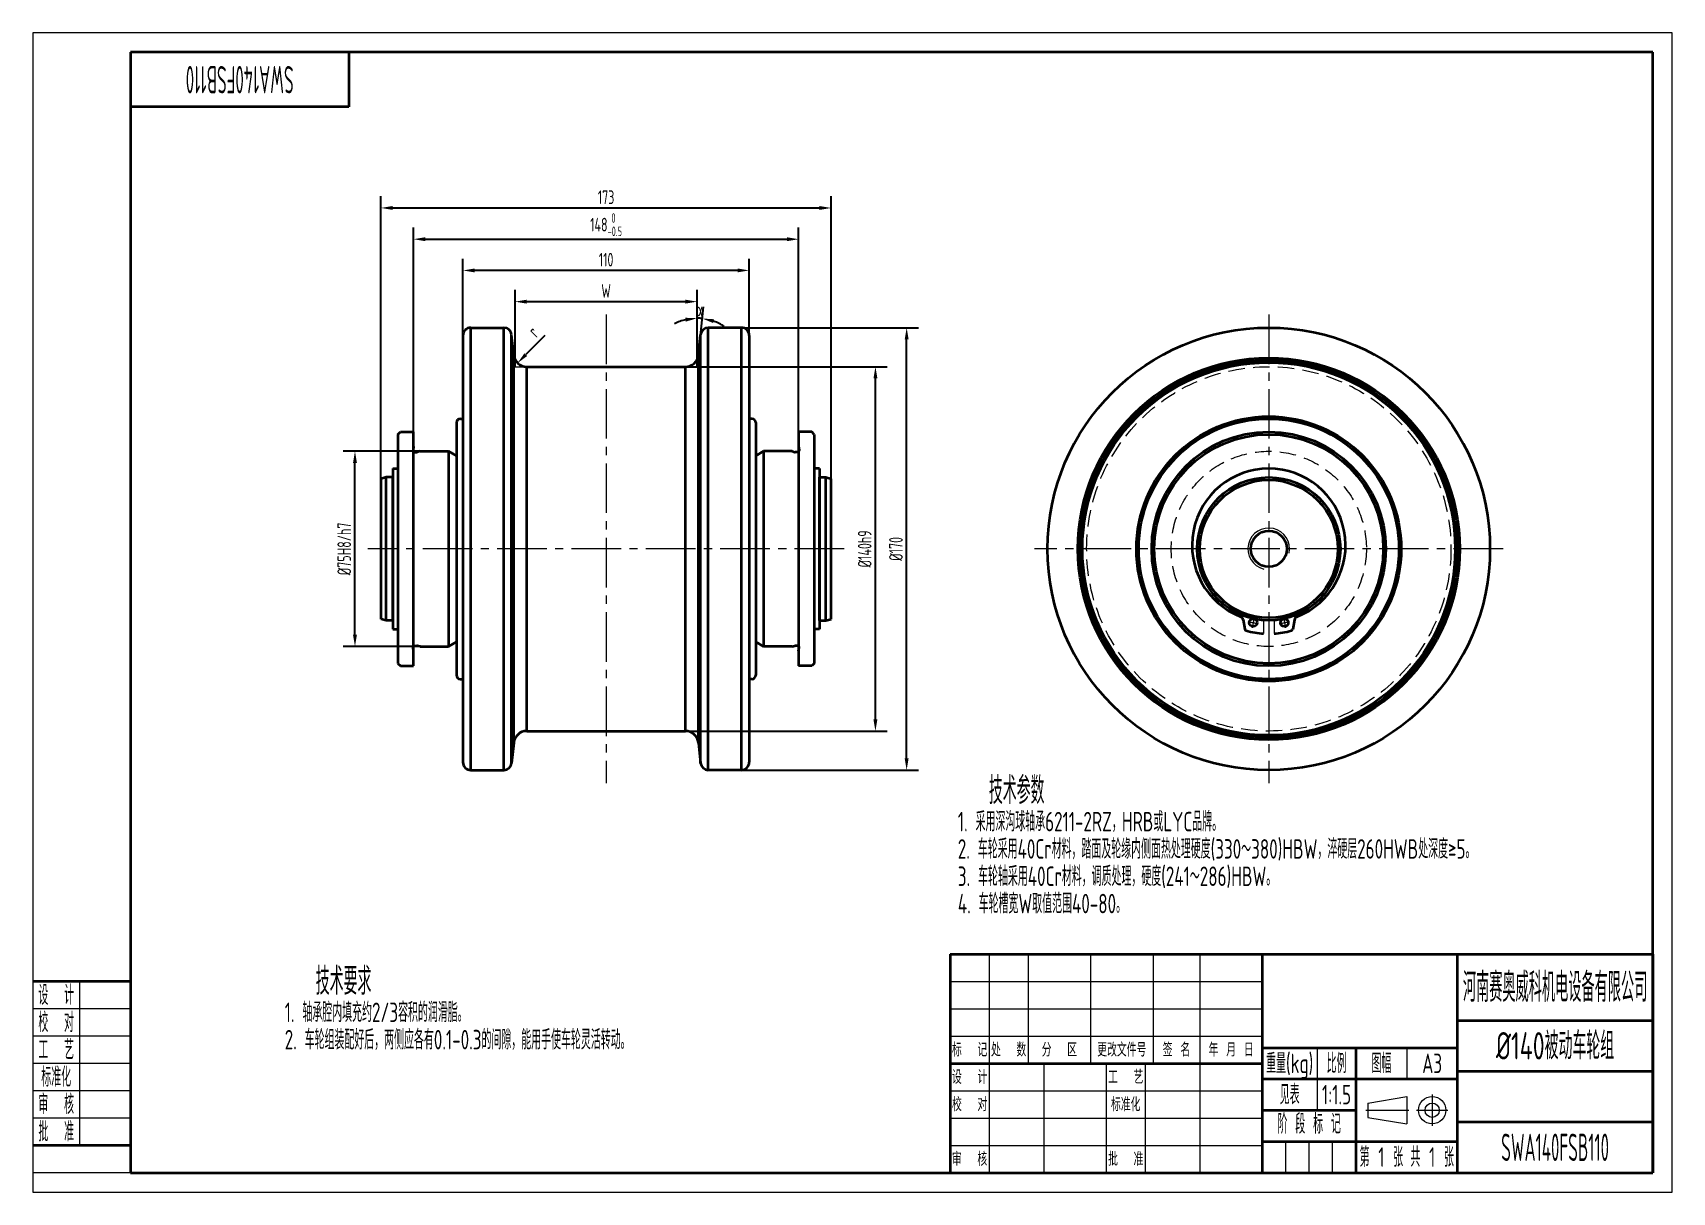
# Model space of a CAD drawing. Header units: millimetres. Extents: x 0 to 630, y 0 to 446.
import ezdxf
from ezdxf.enums import TextEntityAlignment as Align

# ---------------------------------------------------------------- set-up
doc = ezdxf.new("R2010")
doc.units = ezdxf.units.MM
doc.linetypes.add('CENTER2', pattern=[28.575, 19.05, -3.175, 3.175, -3.175])
doc.linetypes.add('DASHED2', pattern=[9.525, 6.35, -3.175])
doc.layers.get('Defpoints').update_dxf_attribs({"lineweight": 18})
for name, color, linetype, lineweight in [('01.1', 1, 'Continuous', 18), ('01.2', 7, 'Continuous', 35), ('01.T', 3, 'Continuous', 18), ('02.1', 2, 'DASHED2', 18), ('04.1', 4, 'CENTER2', 18)]:
    doc.layers.add(name, color=color, linetype=linetype, lineweight=lineweight)
doc.styles.get("Standard").update_dxf_attribs({"font": 'isocp.shx', "width": 0.707, "bigfont": 'gbcbig.shx'})
doc.dimstyles.new('Tech_1.5', dxfattribs={"dimscale": 1.5, "dimtxt": 3.5, "dimasz": 3, "dimexe": 3, "dimexo": 0, "dimgap": 1, "dimtad": 1, "dimdec": 3, "dimdsep": 46, "dimtxsty": 'Standard', "dimcen": 0, "dimclrd": 1, "dimclre": 1, "dimclrt": 3, "dimazin": 2, "dimtfac": 1, "dimtdec": 3, "dimtmove": 0, "dimatfit": 0, "dimfxl": 0, "dimarcsym": 0})
doc.dimstyles.new('Tech_1.5$2', dxfattribs={"dimscale": 1.5, "dimtxt": 3.5, "dimasz": 3, "dimexe": 3, "dimexo": 0, "dimgap": 1, "dimtad": 1, "dimtih": 1, "dimtoh": 1, "dimdec": 3, "dimdsep": 46, "dimtxsty": 'Standard', "dimcen": 0, "dimclrd": 1, "dimclre": 1, "dimclrt": 3, "dimazin": 2, "dimtfac": 1, "dimtdec": 3, "dimtmove": 0, "dimatfit": 0, "dimfxl": 0, "dimarcsym": 0})

msp = doc.modelspace()

# ---------------------------------------------------------------- texts
at = {"layer": '01.T', "width": 0.5}
msp.add_text('SWA140FSB110', height=10.5, rotation=180, dxfattribs=at).set_placement((79.5, 427.5), align=Align.MIDDLE_CENTER)
at = {"layer": '01.T', "width": 0.707}
for s, height, p in [('技术参数', 10.5, (367.4032, 154.3994)), ('1. 采用深沟球轴承6211-2RZ，HRB或LYC品牌。', 7.5, (355.4755, 142.3994)), ('2. 车轮采用40Cr材料，踏面及轮缘内侧面热处理硬度(330～380)HBW，淬硬层260HWB处深度≥5。', 7.5, (355.4755, 131.8994)), ('3. 车轮轴采用40Cr材料，调质处理，硬度(241～286)HBW。', 7.5, (355.4755, 121.3994)), ('4. 车轮槽宽W取值范围40-80。', 7.5, (355.4755, 110.8994)), ('技术要求', 10.5, (108.7328, 81.1182)), ('1. 轴承腔内填充约2/3容积的润滑脂。', 7.5, (96.8052, 69.1182)), ('2. 车轮组装配好后，两侧应各有0.1-0.3的间隙，能用手使车轮灵活转动。', 7.5, (96.8052, 58.6182))]:
    msp.add_text(s, height=height, dxfattribs=at).set_placement(p, align=Align.MIDDLE_LEFT)
at = {"layer": '01.T'}
for s, height, width, p in [('%%c140被动车轮组', 10.5, 0.707, (585, 56.25)), ('见表', 7.5, 0.707, (483, 37.5)), ('1:1.5', 7.5, 0.707, (501, 37.5)), ('SWA140FSB110', 10.5, 0.5, (585, 17.25)), ('1', 7.5, 0.707, (518.25, 13.5)), ('1', 7.5, 0.707, (537.75, 13.5))]:
    msp.add_text(s, height=height, dxfattribs=dict(at, width=width)).set_placement(p, align=Align.MIDDLE_CENTER)

# ---------------------------------------------------------------- blocks, each defined once
blk = doc.blocks.new('A$C378E2D00')
at = {"layer": '01.1'}
for p, q in [((0, 297), (0, 0)), ((420, 297), (0, 297)), ((420, 0), (420, 297)), ((12, 54), (12, 12)), ((25, 47), (0, 47)), ((25, 40), (0, 40)), ((25, 33), (0, 33)), ((25, 26), (0, 26)), ((25, 19), (0, 19)), ((25, 5), (0, 5)), ((0, 0), (420, 0))]:
    blk.add_line(p, q, dxfattribs=at)
at = {"layer": '01.2'}
for p, q in [((415, 292), (25, 292)), ((25, 292), (25, 5)), ((81, 292), (81, 278)), ((415, 5), (415, 292)), ((81, 278), (25, 278)), ((25, 54), (0, 54)), ((25, 12), (0, 12)), ((25, 5), (415, 5))]:
    blk.add_line(p, q, dxfattribs=at)
at = {"layer": '01.T', "width": 0.707}
for s, p in [('设  计', (6, 50.5)), ('校  对', (6, 43.5)), ('工  艺', (6, 36.5)), ('标准化', (6, 29.5)), ('审  核', (6, 22.5)), ('批  准', (6, 15.5))]:
    blk.add_text(s, height=5, dxfattribs=at).set_placement(p, align=Align.MIDDLE_CENTER)
blk = doc.blocks.new('A$C6AAB7862')
at = {"layer": '01.1'}
for p, q in [((-16.5, 1.83), (-6.5, 3.5)), ((-16.5, 1.83), (-16.5, -1.83)), ((-6.5, 3.5), (-6.5, -3.5)), ((-16.5, -1.83), (-6.5, -3.5))]:
    blk.add_line(p, q, dxfattribs=at)
for radius in [3.5, 1.83]:
    blk.add_circle((0, 0), radius, dxfattribs=at)
at = {"layer": '04.1'}
for p, q in [((-17, 0), (-6, 0)), ((-4, 0), (4, 0)), ((0, 4), (0, -4))]:
    blk.add_line(p, q, dxfattribs=at)
blk = doc.blocks.new('A$C4DBB3281')
at = {"layer": '01.1'}
for p, q in [((-255, 84), (-255, 42)), ((-240, 84), (-240, 42)), ((-216, 84), (-216, 42)), ((-192, 84), (-192, 42)), ((-174, 84), (-174, 0)), ((-270, 73.5), (-150, 73.5)), ((-270, 63), (-150, 63)), ((-270, 52.5), (-150, 52.5)), ((-129, 48), (-129, 24)), ((-94.5, 48), (-94.5, 36)), ((-255, 42), (-255, 0)), ((-234, 42), (-234, 0)), ((-210, 42), (-210, 0)), ((-195, 42), (-195, 0)), ((-270, 31.5), (-150, 31.5)), ((-270, 21), (-150, 21)), ((-270, 10.5), (-150, 10.5)), ((-141, 0), (-141, 12)), ((-132, 0), (-132, 12)), ((-123, 0), (-123, 12))]:
    blk.add_line(p, q, dxfattribs=at)
at = {"layer": '01.2'}
for p, q in [((-270, 84), (0, 84)), ((-270, 84), (-270, 0)), ((-150, 0), (-150, 84)), ((-75, 0), (-75, 84)), ((0, 84), (0, 0)), ((-75, 58.5), (0, 58.5)), ((-150, 48), (-75, 48)), ((-114, 0), (-114, 48)), ((-270, 42), (-150, 42)), ((-75, 39), (0, 39)), ((-150, 36), (-75, 36)), ((-150, 24), (-114, 24)), ((-75, 19.5), (0, 19.5)), ((-150, 12), (-75, 12)), ((-270, 0), (0, 0))]:
    blk.add_line(p, q, dxfattribs=at)
at = {"layer": '01.2', "xscale": 1.5, "yscale": 1.5, "zscale": 1.5}
blk.add_blockref('A$C6AAB7862', (-84.75, 24), dxfattribs=at)
at = {"layer": '01.T'}
for s, height, width, p in [('河南赛奥威科机电设备有限公司', 11.25, 0.625, (-37.5, 71.25)), ('重量(kg)', 7.5, 0.707, (-139.5, 42)), ('比例', 7.5, 0.707, (-121.5, 42)), ('图幅', 7.5, 0.707, (-104.25, 42)), ('A3', 7.5, 0.707, (-84.75, 42)), ('阶 段 标 记', 7.5, 0.707, (-132, 18.75)), ('第   张', 7.5, 0.707, (-104.25, 6)), ('共   张', 7.5, 0.707, (-84.75, 6))]:
    blk.add_text(s, height=height, dxfattribs=dict(at, width=width)).set_placement(p, align=Align.MIDDLE_CENTER)
for s, p in [('标  记', (-262.5, 47.25)), ('处  数', (-247.5, 47.25)), ('更改文件号', (-204, 47.25)), ('签 名', (-183, 47.25)), ('年 月 日', (-162, 47.25)), ('分  区', (-228, 47.25)), ('设  计', (-262.5, 36.75)), ('工  艺', (-202.5, 36.75)), ('校  对', (-262.5, 26.25)), ('标准化', (-202.5, 26.25)), ('审  核', (-262.5, 5.25)), ('批  准', (-202.5, 5.25))]:
    blk.add_text(s, height=5.25, dxfattribs=at).set_placement(p, align=Align.MIDDLE_CENTER)
blk = doc.blocks.new('*D4')
at = {"layer": '01.1', "color": 1, "lineweight": -2}
for p, q in [((146.31, 292.19), (146.31, 370.69)), ((150.81, 366.19), (289.81, 366.19)), ((294.31, 292.19), (294.31, 370.69))]:
    blk.add_line(p, q, dxfattribs=at)
at = {"layer": '01.1', "color": 1}
for points in [[(150.81, 366.94), (150.81, 365.44), (146.31, 366.19)], [(289.81, 366.94), (289.81, 365.44), (294.31, 366.19)]]:
    blk.add_solid(points, dxfattribs=at)
at = {"layer": 'Defpoints', "color": 0}
for p in [(294.31, 366.19), (146.31, 292.19), (294.31, 292.19)]:
    blk.add_point(p, dxfattribs=at)
at = {"layer": '01.1', "color": 3, "insert": (220.31, 371.78), "char_height": 5.25, "attachment_point": 5}
blk.add_mtext('\\A1;148{\\H0.7x;\\S 0^ -0.5;}', dxfattribs=at)
blk = doc.blocks.new('*D5')
at = {"layer": '01.1', "color": 1, "lineweight": -2}
for p, q in [((148.81, 284.69), (119.31, 284.69)), ((123.81, 214.19), (123.81, 280.19)), ((148.81, 209.69), (119.31, 209.69))]:
    blk.add_line(p, q, dxfattribs=at)
at = {"layer": '01.1', "color": 1}
for points in [[(123.06, 280.19), (124.56, 280.19), (123.81, 284.69)], [(123.06, 214.19), (124.56, 214.19), (123.81, 209.69)]]:
    blk.add_solid(points, dxfattribs=at)
at = {"layer": 'Defpoints', "color": 0}
for p in [(123.81, 284.69), (148.81, 284.69), (148.81, 209.69)]:
    blk.add_point(p, dxfattribs=at)
at = {"layer": '01.1', "color": 3, "insert": (119.69, 247.19), "char_height": 5.25, "attachment_point": 5, "rotation": 90}
blk.add_mtext('%%c75H8/h7', dxfattribs=at)
blk = doc.blocks.new('*D6')
at = {"layer": '01.1', "color": 1, "lineweight": -2}
for p, q in [((185.31, 317.19), (185.31, 346.69)), ((255.31, 317.19), (255.31, 346.69)), ((189.81, 342.19), (250.81, 342.19))]:
    blk.add_line(p, q, dxfattribs=at)
at = {"layer": '01.1', "color": 1}
for points in [[(189.81, 342.94), (189.81, 341.44), (185.31, 342.19)], [(250.81, 342.94), (250.81, 341.44), (255.31, 342.19)]]:
    blk.add_solid(points, dxfattribs=at)
at = {"layer": 'Defpoints', "color": 0}
for p in [(255.31, 342.19), (185.31, 317.19), (255.31, 317.19)]:
    blk.add_point(p, dxfattribs=at)
at = {"layer": '01.1', "color": 3, "insert": (220.31, 346.32), "char_height": 5.25, "attachment_point": 5}
blk.add_mtext('W', dxfattribs=at)
blk = doc.blocks.new('*D7')
at = {"layer": '01.1', "color": 1, "lineweight": -2}
for p, q in [((165.31, 329.19), (165.31, 358.69)), ((270.81, 354.19), (169.81, 354.19)), ((275.31, 329.19), (275.31, 358.69))]:
    blk.add_line(p, q, dxfattribs=at)
at = {"layer": '01.1', "color": 1}
for points in [[(169.81, 354.94), (169.81, 353.44), (165.31, 354.19)], [(270.81, 354.94), (270.81, 353.44), (275.31, 354.19)]]:
    blk.add_solid(points, dxfattribs=at)
at = {"layer": 'Defpoints', "color": 0}
for p in [(165.31, 354.19), (165.31, 329.19), (275.31, 329.19)]:
    blk.add_point(p, dxfattribs=at)
at = {"layer": '01.1', "color": 3, "insert": (220.31, 358.32), "char_height": 5.25, "attachment_point": 5}
blk.add_mtext('110', dxfattribs=at)
blk = doc.blocks.new('*D8')
at = {"layer": '01.1', "color": 1, "lineweight": -2}
for p, q in [((133.81, 274.16), (133.81, 382.69)), ((138.31, 378.19), (302.31, 378.19)), ((306.81, 274.16), (306.81, 382.69))]:
    blk.add_line(p, q, dxfattribs=at)
at = {"layer": '01.1', "color": 1}
for points in [[(138.31, 378.94), (138.31, 377.44), (133.81, 378.19)], [(302.31, 378.94), (302.31, 377.44), (306.81, 378.19)]]:
    blk.add_solid(points, dxfattribs=at)
at = {"layer": 'Defpoints', "color": 0}
for p in [(306.81, 378.19), (133.81, 274.16), (306.81, 274.16)]:
    blk.add_point(p, dxfattribs=at)
at = {"layer": '01.1', "color": 3, "insert": (220.31, 382.32), "char_height": 5.25, "attachment_point": 5}
blk.add_mtext('173', dxfattribs=at)
blk = doc.blocks.new('*D9')
at = {"layer": '01.1', "color": 1, "lineweight": -2}
for p, q in [((250.81, 317.19), (328.31, 317.19)), ((323.81, 181.69), (323.81, 312.69)), ((250.81, 177.19), (328.31, 177.19))]:
    blk.add_line(p, q, dxfattribs=at)
at = {"layer": '01.1', "color": 1}
for points in [[(323.06, 312.69), (324.56, 312.69), (323.81, 317.19)], [(323.06, 181.69), (324.56, 181.69), (323.81, 177.19)]]:
    blk.add_solid(points, dxfattribs=at)
at = {"layer": 'Defpoints', "color": 0}
for p in [(250.81, 317.19), (323.81, 317.19), (250.81, 177.19)]:
    blk.add_point(p, dxfattribs=at)
at = {"layer": '01.1', "color": 3, "insert": (319.69, 247.19), "char_height": 5.25, "attachment_point": 5, "rotation": 90}
blk.add_mtext('%%c140h9', dxfattribs=at)
blk = doc.blocks.new('*D10')
at = {"layer": '01.1', "color": 1, "lineweight": -2}
for p, q in [((272.31, 332.19), (340.31, 332.19)), ((335.81, 166.69), (335.81, 327.69)), ((272.31, 162.19), (340.31, 162.19))]:
    blk.add_line(p, q, dxfattribs=at)
at = {"layer": '01.1', "color": 1}
for points in [[(335.06, 327.69), (336.56, 327.69), (335.81, 332.19)], [(335.06, 166.69), (336.56, 166.69), (335.81, 162.19)]]:
    blk.add_solid(points, dxfattribs=at)
at = {"layer": 'Defpoints', "color": 0}
for p in [(272.31, 332.19), (335.81, 332.19), (272.31, 162.19)]:
    blk.add_point(p, dxfattribs=at)
at = {"layer": '01.1', "color": 3, "insert": (331.69, 247.19), "char_height": 5.25, "attachment_point": 5, "rotation": 90}
blk.add_mtext('%%c170', dxfattribs=at)
blk = doc.blocks.new('*D11')
at = {"layer": '01.1', "color": 1, "lineweight": -2}
blk.add_line((196.71, 329.24), (189.47, 321.84), dxfattribs=at)
at = {"layer": '01.1', "color": 1}
blk.add_solid([(188.93, 322.36), (190, 321.31), (186.32, 318.62)], dxfattribs=at)
at = {"layer": 'Defpoints', "color": 0}
for p in [(189.81, 322.19), (186.32, 318.62)]:
    blk.add_point(p, dxfattribs=at)
at = {"layer": '01.1', "color": 3, "insert": (192.32, 330.66), "char_height": 5.25, "attachment_point": 5, "rotation": 45.64127}
blk.add_mtext('r', dxfattribs=at)
blk = doc.blocks.new('A$C672B58AE')
at = {"layer": '01.1'}
for p, q in [((-35, 70), (-35.47, 74.48)), ((-35, 70), (-30.5, 70)), ((35, 70), (30.5, 70)), ((35, 70), (35.47, 74.48))]:
    blk.add_line(p, q, dxfattribs=at)
at = {"layer": '01.2'}
for p, q in [((-55, 82), (-55, -82)), ((-52, -85), (-52, 85)), ((-52, 85), (-39.28, 85)), ((-39.28, -85), (-39.28, 85)), ((-36.29, -82.31), (-36.29, 82.31)), ((-35.47, 74.48), (-36.29, 82.31)), ((35.47, 74.48), (36.29, 82.31)), ((36.29, -82.31), (36.29, 82.31)), ((39.28, -85), (39.28, 85)), ((52, 85), (39.28, 85)), ((52, -85), (52, 85)), ((55, 82), (55, -82)), ((-35.47, -74.48), (-35.47, 74.48)), ((-30.5, -70), (-30.5, 70)), ((-30.5, 70), (30.5, 70)), ((30.5, -70), (30.5, 70)), ((35.47, -74.48), (35.47, 74.48)), ((-80, 44), (-79, 45)), ((-79, 45), (-74, 45)), ((-74, -45), (-74, 45)), ((-57.5, 48.5), (-57.5, -48.5)), ((-56, 50), (-55, 50)), ((56, 50), (55, 50)), ((56, 50), (55, 50)), ((57.5, 48.5), (57.5, -48.5)), ((57.5, 48.5), (57.5, -48.5)), ((74, 45), (74, -45)), ((79, 45), (74, 45)), ((80, 44), (79, 45)), ((-80, 44), (-80, -44)), ((-74, 39.3), (-74.2, 37.88)), ((-74.2, 37.88), (-74.2, 37.8)), ((74, 39.3), (74.2, 37.88)), ((74.2, 37.88), (74.2, 37.8)), ((80, 44), (80, -44)), ((-73.6, 37.2), (-72.7, 37.2)), ((-71.5, 37.5), (-72.54, 37.22)), ((-71.5, 37.5), (-60.5, 37.5)), ((-60.5, 37.5), (-60.5, -37.5)), ((-60.5, 37.5), (-57.5, 35.77)), ((-57.5, 35.77), (-57.5, 27.5)), ((60.5, 37.5), (57.5, 35.77)), ((57.5, 35.77), (57.5, 27.5)), ((71.5, 37.5), (60.5, 37.5)), ((60.5, 37.5), (60.5, -37.5)), ((71.5, 37.5), (72.54, 37.22)), ((73.6, 37.2), (72.7, 37.2)), ((-84.5, 27.5), (-86.5, 26.96)), ((-86.5, -26.96), (-86.5, 26.96)), ((-84.5, -27.5), (-84.5, 27.5)), ((-82, 27.5), (-84.5, 27.5)), ((-82, 30.87), (-82, -30.87)), ((-82, 30.87), (-80, 30.87)), ((-82, -27.5), (-82, 27.5)), ((-80, 30.87), (-80, -30.87)), ((82, 30.87), (80, 30.87)), ((80, 30.87), (80, -30.87)), ((82, 30.87), (82, -30.87)), ((82, -27.5), (82, 27.5)), ((82, 27.5), (84.5, 27.5)), ((84.5, 27.5), (86.5, 26.96)), ((84.5, -27.5), (84.5, 27.5)), ((86.5, -26.96), (86.5, 26.96)), ((-84.5, -27.5), (-86.5, -26.96)), ((-82, -27.5), (-84.5, -27.5)), ((-82, -30.87), (-80, -30.87)), ((-57.5, -27.5), (-57.5, -35.77)), ((57.5, -27.5), (57.5, -35.77)), ((82, -30.87), (80, -30.87)), ((82, -27.5), (84.5, -27.5)), ((84.5, -27.5), (86.5, -26.96)), ((-73.6, -37.2), (-72.7, -37.2)), ((-71.5, -37.5), (-72.54, -37.22)), ((-71.5, -37.5), (-60.5, -37.5)), ((-60.5, -37.5), (-57.5, -35.77)), ((60.5, -37.5), (57.5, -35.77)), ((71.5, -37.5), (60.5, -37.5)), ((71.5, -37.5), (72.54, -37.22)), ((73.6, -37.2), (72.7, -37.2)), ((-80, -44), (-79, -45)), ((-74.2, -37.88), (-74.2, -37.8)), ((-74, -39.3), (-74.2, -37.88)), ((74, -39.3), (74.2, -37.88)), ((74.2, -37.88), (74.2, -37.8)), ((80, -44), (79, -45)), ((-79, -45), (-74, -45)), ((-56, -50), (-55, -50)), ((56, -50), (55, -50)), ((56, -50), (55, -50)), ((79, -45), (74, -45)), ((-35.47, -74.48), (-36.29, -82.31)), ((-30.5, -70), (30.5, -70)), ((35.47, -74.48), (36.29, -82.31)), ((-52, -85), (-39.28, -85)), ((52, -85), (39.28, -85))]:
    blk.add_line(p, q, dxfattribs=at)
for centre, radius, start, end in [((-52, 82), 3, 90, 180), ((-39.28, 82), 3, 6, 90), ((39.28, 82), 3, 90, 174), ((52, 82), 3, 0, 90), ((-30.5, 75), 5, 186, 270), ((30.5, 75), 5, 270, 354), ((-56, 48.5), 1.5, 90, 180), ((56, 48.5), 1.5, 0, 90), ((56, 48.5), 1.5, 0, 90), ((-73.6, 37.8), 0.6, 180, 270), ((-72.7, 37.8), 0.6, 270, 285), ((72.7, 37.8), 0.6, 255, 270), ((73.6, 37.8), 0.6, 270, 0), ((-73.6, -37.8), 0.6, 90, 180), ((-72.7, -37.8), 0.6, 75, 90), ((72.7, -37.8), 0.6, 90, 105), ((73.6, -37.8), 0.6, 360, 90), ((-56, -48.5), 1.5, 180, 270), ((56, -48.5), 1.5, 270, 0), ((56, -48.5), 1.5, 270, 0), ((-30.5, -75), 5, 90, 174), ((30.5, -75), 5, 6, 90), ((-52, -82), 3, 180, 270), ((-39.28, -82), 3, 270, 354), ((39.28, -82), 3, 186, 270), ((52, -82), 3, 270, 0)]:
    blk.add_arc(centre, radius, start, end, dxfattribs=at)
at = {"layer": '04.1'}
for p, q in [((0, 90), (0, -90)), ((91.5, 0), (-91.5, 0))]:
    blk.add_line(p, q, dxfattribs=at)
blk = doc.blocks.new('A$C60EC4211')
at = {"layer": '01.1'}
blk.add_arc((0, 0), 8, 348.06618, 255.9243, dxfattribs=at)
at = {"layer": '01.2'}
for p, q in [((-9.85, -27.23), (-9.21, -30.86)), ((9.85, -27.23), (9.21, -30.86))]:
    blk.add_line(p, q, dxfattribs=at)
for centre, radius in [((0, 0), 85), ((0, 0), 73.37), ((0, 0), 72.5), ((0, 0), 71.63), ((0, 0), 50.87), ((0, 0), 50), ((0, 0), 45), ((0, 0), 44), ((0, 0), 27.5), ((0, 0), 26.5), ((0, 0), 6.92), ((-6, -28.37), 1.5), ((6, -28.37), 1.5)]:
    blk.add_circle(centre, radius, dxfattribs=at)
for centre, radius, start, end in [((0, 1.37), 29.5, 291.43487, 248.56513), ((-11.33, -27.49), 1.5, 10, 68.56513), ((-8.52, -30.74), 0.7, 190, 254.50756), ((0, 0), 32.6, 254.50756, 266.48271), ((0, 0), 32.6, 273.51729, 285.49244), ((8.52, -30.74), 0.7, 285.49244, 350), ((11.33, -27.49), 1.5, 111.43487, 170)]:
    blk.add_arc(centre, radius, start, end, dxfattribs=at)
at = {"layer": '02.1'}
for radius in [70, 37.5]:
    blk.add_circle((0, 0), radius, dxfattribs=at)
at = {"layer": '04.1'}
for p, q in [((0, 90), (0, -90)), ((90, 0), (-90, 0)), ((-5.59, -26.42), (-6.41, -30.33)), ((-2, -27.43), (-2, -32.54)), ((2, -27.43), (2, -32.54)), ((5.59, -26.42), (6.41, -30.33))]:
    blk.add_line(p, q, dxfattribs=at)
for start, end in [(254.10724, 262.01167), (277.98833, 285.89276)]:
    blk.add_arc((0, 0), 29, start, end, dxfattribs=at)
blk = doc.blocks.new('*D15')
at = {"layer": '01.1', "color": 1, "lineweight": -2}
for p, q in [((255.31, 332.19), (255.31, 340.31)), ((255.78, 321.67), (257.73, 340.19))]:
    blk.add_line(p, q, dxfattribs=at)
for start, end in [(103.88166, 117.76331), (84, 90), (56.23669, 70.11834)]:
    blk.add_arc((255.31, 317.19), 18.62, start, end, dxfattribs=at)
at = {"layer": '01.1', "color": 1}
for points in [[(250.76, 336.01), (250.94, 334.52), (255.31, 335.81)], [(261.48, 333.97), (261.81, 335.43), (257.26, 335.71)]]:
    blk.add_solid(points, dxfattribs=at)
at = {"layer": 'Defpoints', "color": 0}
for p in [(256.61, 335.77), (255.31, 332.19), (255.78, 321.67), (255.31, 317.19), (255.31, 317.19)]:
    blk.add_point(p, dxfattribs=at)
at = {"layer": '01.1', "color": 3, "insert": (256.24, 339.16), "char_height": 5.25, "attachment_point": 5}
blk.add_mtext('α', dxfattribs=at)

# ---------------------------------------------------------------- dimensions: what is measured, and where the dimension line sits
at = {"layer": '01.1'}
for base, p1, p2, picture, middle in [((306.8127, 378.1942), (133.8127, 274.1583), (306.8127, 274.1583), '*D8', (220.3127, 382.3192)), ((165.3127, 354.1942), (275.3127, 329.1942), (165.3127, 329.1942), '*D7', (220.3127, 358.3192))]:
    dim = msp.add_linear_dim(base=base, p1=p1, p2=p2, dimstyle='Tech_1.5', dxfattribs=at)
    dim.commit()
    dim.dimension.update_dxf_attribs({"geometry": picture, "text_midpoint": middle})
for base, p1, p2, text, picture, middle in [((294.3127, 366.1942), (146.3127, 292.1942), (294.3127, 292.1942), '\\A1;<>{\\H0.7x;\\S 0^ -0.5;}', '*D4', (220.3127, 371.7837)), ((255.3127, 342.1942), (185.3127, 317.1942), (255.3127, 317.1942), 'W', '*D6', (220.3127, 346.3192))]:
    dim = msp.add_linear_dim(base=base, p1=p1, p2=p2, text=text, dimstyle='Tech_1.5', dxfattribs=at)
    dim.commit()
    dim.dimension.update_dxf_attribs({"geometry": picture, "text_midpoint": middle})
dim = msp.add_angular_dim_2l(base=(256.6115, 335.7679), line1=((255.3127, 317.1942), (255.7833, 321.6716)), line2=((255.3127, 317.1942), (255.3127, 332.1942)), text='α', dimstyle='Tech_1.5$2', override={"dimtmove": 2}, dxfattribs=at)
dim.commit()
dim.dimension.update_dxf_attribs({"geometry": '*D15', "text_midpoint": (256.2419, 339.1584), "dimtype": 162})
dim = msp.add_radius_dim(center=(189.8147, 322.1942), mpoint=(186.319, 318.6193), text='r', dimstyle='Tech_1.5', override={"dimtmove": 1}, dxfattribs=at)
dim.commit()
dim.dimension.update_dxf_attribs({"geometry": '*D11', "text_midpoint": (195.2708, 327.7738), "dimtype": 164})
for base, p1, p2, text, picture, middle in [((335.8127, 332.1942), (272.3127, 162.1942), (272.3127, 332.1942), '%%c<>', '*D10', (331.6877, 247.1942)), ((323.8127, 317.1942), (250.8107, 177.1942), (250.8107, 317.1942), '%%c<>h9', '*D9', (319.6877, 247.1942)), ((123.8127, 284.6942), (148.8127, 209.6942), (148.8127, 284.6942), '%%c<>H8/h7', '*D5', (119.6877, 247.1942))]:
    dim = msp.add_linear_dim(base=base, p1=p1, p2=p2, angle=90, text=text, dimstyle='Tech_1.5', dxfattribs=at)
    dim.commit()
    dim.dimension.update_dxf_attribs({"geometry": picture, "text_midpoint": middle})

# ---------------------------------------------------------------- linework, layer by layer
at = {"layer": '01.1'}
msp.add_line((255.3127, 317.1942), (255.3127, 332.1942), dxfattribs=at)

# ---------------------------------------------------------------- block references
at = {"layer": '01.1', "xscale": 1.5, "yscale": 1.5, "zscale": 1.5}
msp.add_blockref('A$C378E2D00', (0, 0), dxfattribs=at)
at = {"layer": '01.1'}
for name, p in [('A$C672B58AE', (220.3127, 247.1942)), ('A$C60EC4211', (474.9758, 247.1942))]:
    msp.add_blockref(name, p, dxfattribs=at)
at = {"layer": '01.2'}
msp.add_blockref('A$C4DBB3281', (622.5, 7.5), dxfattribs=at)

msp.set_redraw_order([(e.dxf.handle, doc.entitydb.next_handle()) for e in msp.query("TEXT MTEXT ATTDEF DIMENSION ARC_DIMENSION")])  # texts and dimensions are drawn at this point

doc.saveas('drawing.dxf')
